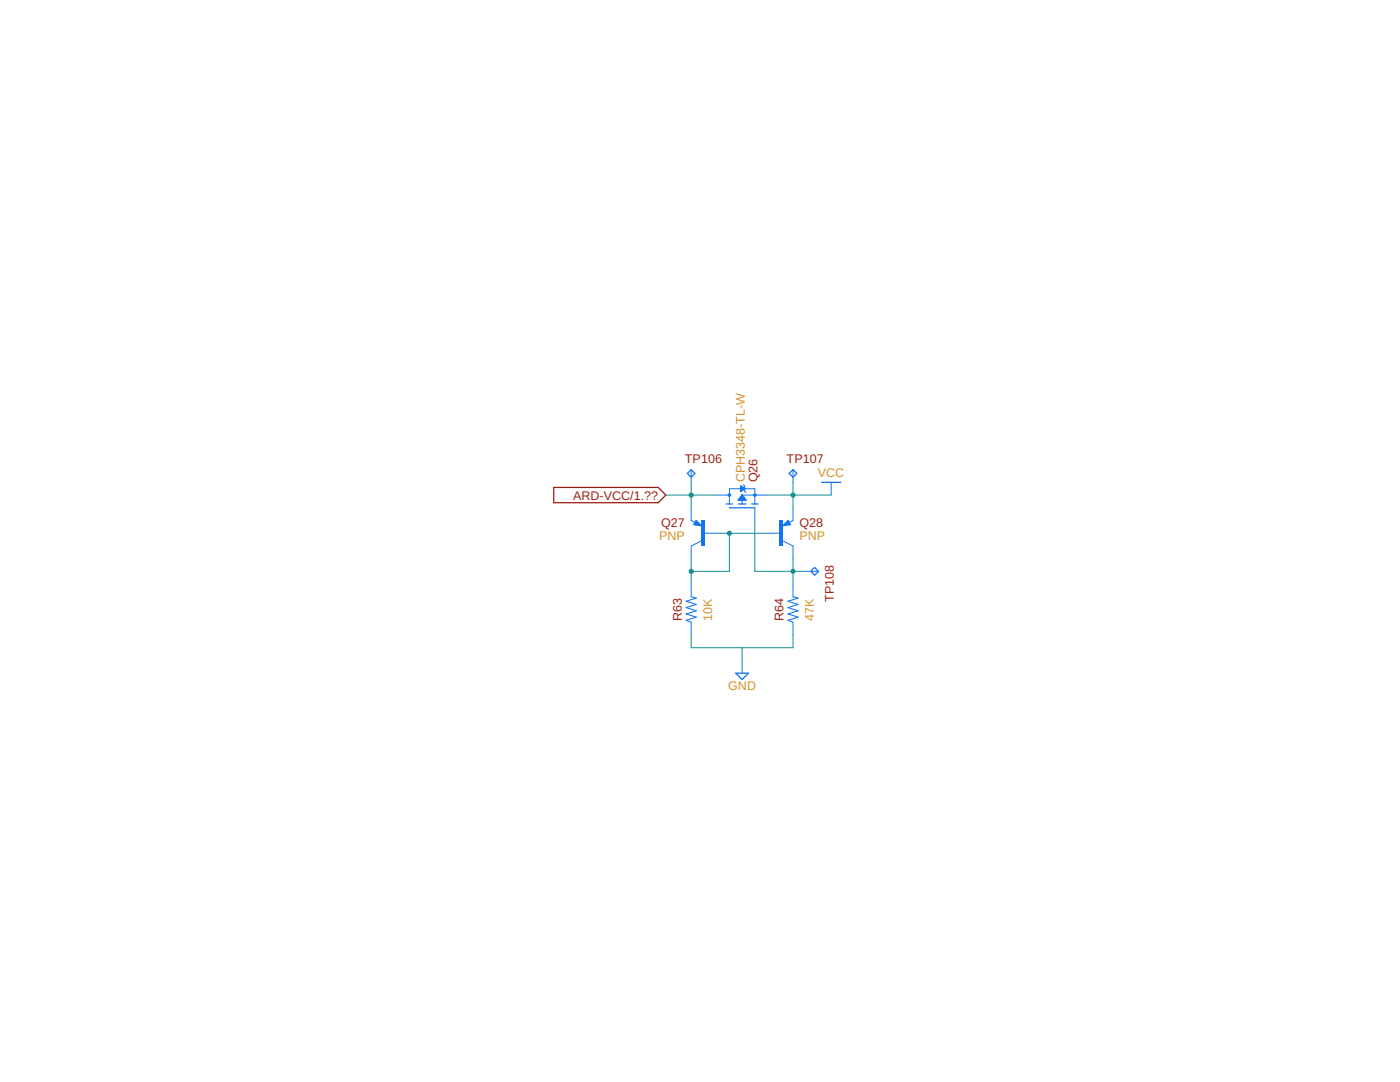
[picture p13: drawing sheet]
<svg xmlns="http://www.w3.org/2000/svg" width="279mm" height="216mm" viewBox="0 0 279 216" stroke-linecap="round" stroke-linejoin="round" font-family="sans-serif">
<defs><g id="words">
<g font-size="2.5" fill="#9c1f14">
<text x="136.7" y="92.4">TP106</text>
<text x="157" y="92.4">TP107</text>
<text x="114.4" y="99.7">ARD-VCC/1.??</text>
<text x="151.2" y="96.2" transform="rotate(-90 151.2 96.2)">Q26</text>
<text x="131.9" y="105.1">Q27</text>
<text x="159.5" y="105.1">Q28</text>
<text x="136.1" y="123.9" transform="rotate(-90 136.1 123.9)">R63</text>
<text x="156.4" y="123.9" transform="rotate(-90 156.4 123.9)">R64</text>
<text x="166.4" y="120.2" transform="rotate(-90 166.4 120.2)">TP108</text>
</g>
<g font-size="2.5" fill="#d59028">
<text x="163.2" y="95.2">VCC</text>
<text x="148.6" y="96.2" transform="rotate(-90 148.6 96.2)">CPH3348-TL-W</text>
<text x="131.5" y="107.7">PNP</text>
<text x="159.5" y="107.7">PNP</text>
<text x="142.1" y="123.9" transform="rotate(-90 142.1 123.9)">10K</text>
<text x="162.4" y="123.9" transform="rotate(-90 162.4 123.9)">47K</text>
<text x="145.3" y="137.7">GND</text>
</g>
</g></defs>
<path d="M110.5 97.3h20.9l1.5 1.5-1.5 1.5h-20.9z" fill="none" stroke="#9c1f14" stroke-width=".25"/>
<path d="M164 96.2h3.8M144.9 100.6h1.3M145.6 101.3h5M147.3 100.6h1.6M150 100.6h1.3" fill="none" stroke="#1375f4" stroke-width=".25"/>
<path d="M148.4 96.8l.2 .2v1l.3 .3M150.6 98.8h-2.5v1.8M165.9 96.2v2.6M145.6 100.6v-3.1h5v3.1" fill="none" stroke="#1375f4" stroke-width=".2"/>
<g fill="#1375f4">
<circle cx="150.6" cy="98.8" r=".36"/>
<circle cx="145.6" cy="98.8" r=".36"/>
</g>
<g fill="#1375f4">
<path d="M150.3 98.8a.36 .36 0 0 1 .7 0 .36 .36 0 0 1-.7 0zM150.3 98.8a.36 .36 0 0 0 .7 0 .36 .36 0 0 0-.7 0z"/>
<path d="M145.2 98.8a.36 .36 0 0 1 .7 0 .36 .36 0 0 1-.7 0zM145.2 98.8a.36 .36 0 0 0 .7 0 .36 .36 0 0 0-.7 0z"/>
</g>
<path d="M143 98.8h2.6M150.6 98.8h2.6M137.9 103.9l.8 .4M138.9 103.8l1.1 1.1-1.6-.2zM140 107.9l-2.1 1M150.6 101.3v2.6" fill="none" stroke="#1375f4" stroke-width=".2"/>
<g fill="#1375f4" stroke="#1375f4" stroke-width=".2">
<path d="M147.8 97l1 .5-.9 .6z" fill-rule="evenodd"/>
<path d="M148.1 98.7l.8 1.2h-1.6z" fill-rule="evenodd"/>
</g>
<path d="M139 104.5h.3l-.3-.3-.3 .4 1 .2-.7-.8-.4 .6" fill="none" stroke="#1375f4" stroke-width=".25"/>
<path d="M140 103.9h.7v5h-.7z" fill-rule="evenodd" fill="#1375f4"/>
<path d="M140 103.9h.7v5h-.7zM140 103.9v5h.7v-5z" fill="#1375f4"/>
<path d="M137.9 101.3v2.6M137.9 108.9v2.6M140.5 106.4h2.5M156.2 107.9l2.1 1M157.3 103.8l.5 .9-1.6 .2zM158.3 103.9l-.8 .4" fill="none" stroke="#1375f4" stroke-width=".2"/>
<path d="M157.2 104.5h-.3l.3-.3 .3 .4-1 .2 .7-.8 .4 .6" fill="none" stroke="#1375f4" stroke-width=".25"/>
<path d="M155.5 103.9h.7v5h-.7z" fill-rule="evenodd" fill="#1375f4"/>
<path d="M155.5 103.9h.7v5h-.7zM155.5 103.9v5h.7v-5z" fill="#1375f4"/>
<path d="M137.9 93.7v2.5M158.3 93.7v2.5M137.9 116.5v2.6M153.2 106.4h2.5M158.3 101.3v2.6M158.3 108.9v2.6M158.3 116.5v2.6M160.8 114h2.5M137.9 124.2v2.5M148.1 131.8v2.5M158.3 124.2v2.5" fill="none" stroke="#1375f4" stroke-width=".2"/>
<path d="M137.9 119.1l1.1 .2-2.1 .7 2.1 .6-2.1 .6 2.1 .7-2.1 .6 2.1 .6-2.1 .7 1 .4M158.3 119.1l1 .2-2.1 .7 2.1 .6-2.1 .6 2.1 .7-2.1 .6 2.1 .6-2.1 .7 1.1 .4" fill="none" stroke="#1375f4" stroke-width=".21"/>
<path d="M137.2 94.5l.7-.8 .8 .8-.8 .7zM157.5 94.5l.8-.8 .7 .8-.7 .7zM162.6 113.2l.7 .8-.7 .8-.8-.8zM146.8 134.3h2.6l-1.3 1.3z" fill="none" stroke="#1375f4" stroke-width=".25"/>
<path d="M132.9 98.8h10.1M137.9 98.8v2.5M137.9 126.7v2.5h20.4v-2.5M148.1 129.2v2.6" fill="none" stroke="#158f93" stroke-width=".2"/>
<circle cx="137.9" cy="98.8" r=".51" fill="#158f93"/>
<path d="M137.4 98.8a.55 .55 0 0 1 1.1 0 .55 .55 0 0 1-1.1 0zM137.4 98.8a.55 .55 0 0 0 1.1 0 .55 .55 0 0 0-1.1 0z" fill="#158f93"/>
<path d="M137.9 96.2v2.6M153.2 106.4h-7.6v7.6h-7.7v2.5" fill="none" stroke="#158f93" stroke-width=".2"/>
<g fill="#158f93">
<circle cx="137.9" cy="114" r=".51"/>
<circle cx="145.6" cy="106.4" r=".51"/>
</g>
<g fill="#158f93">
<path d="M137.4 114a.55 .55 0 0 1 1.1 0 .55 .55 0 0 1-1.1 0zM137.4 114a.55 .55 0 0 0 1.1 0 .55 .55 0 0 0-1.1 0z"/>
<path d="M145.1 106.4a.51 .51 0 0 1 1 0 .51 .51 0 0 1-1 0zM145.1 106.4a.51 .51 0 0 0 1 0 .51 .51 0 0 0-1 0z"/>
</g>
<path d="M137.9 111.5v2.5M143 106.4h2.6M150.6 114h7.7M158.3 111.5v5" fill="none" stroke="#158f93" stroke-width=".2"/>
<circle cx="158.3" cy="114" r=".51" fill="#158f93"/>
<path d="M157.8 114a.51 .51 0 0 1 1 0 .51 .51 0 0 1-1 0zM157.8 114a.51 .51 0 0 0 1 0 .51 .51 0 0 0-1 0z" fill="#158f93"/>
<path d="M153.2 98.8h12.7M158.3 98.8v2.5M150.6 103.9v10.1M158.3 114h2.5" fill="none" stroke="#158f93" stroke-width=".2"/>
<circle cx="158.3" cy="98.8" r=".51" fill="#158f93"/>
<path d="M157.8 98.8a.51 .51 0 0 1 1 0 .51 .51 0 0 1-1 0zM157.8 98.8a.51 .51 0 0 0 1 0 .51 .51 0 0 0-1 0z" fill="#158f93"/>
<path d="M158.3 96.2v2.6" fill="none" stroke="#158f93" stroke-width=".2"/>
<use href="#words"/>
</svg>
